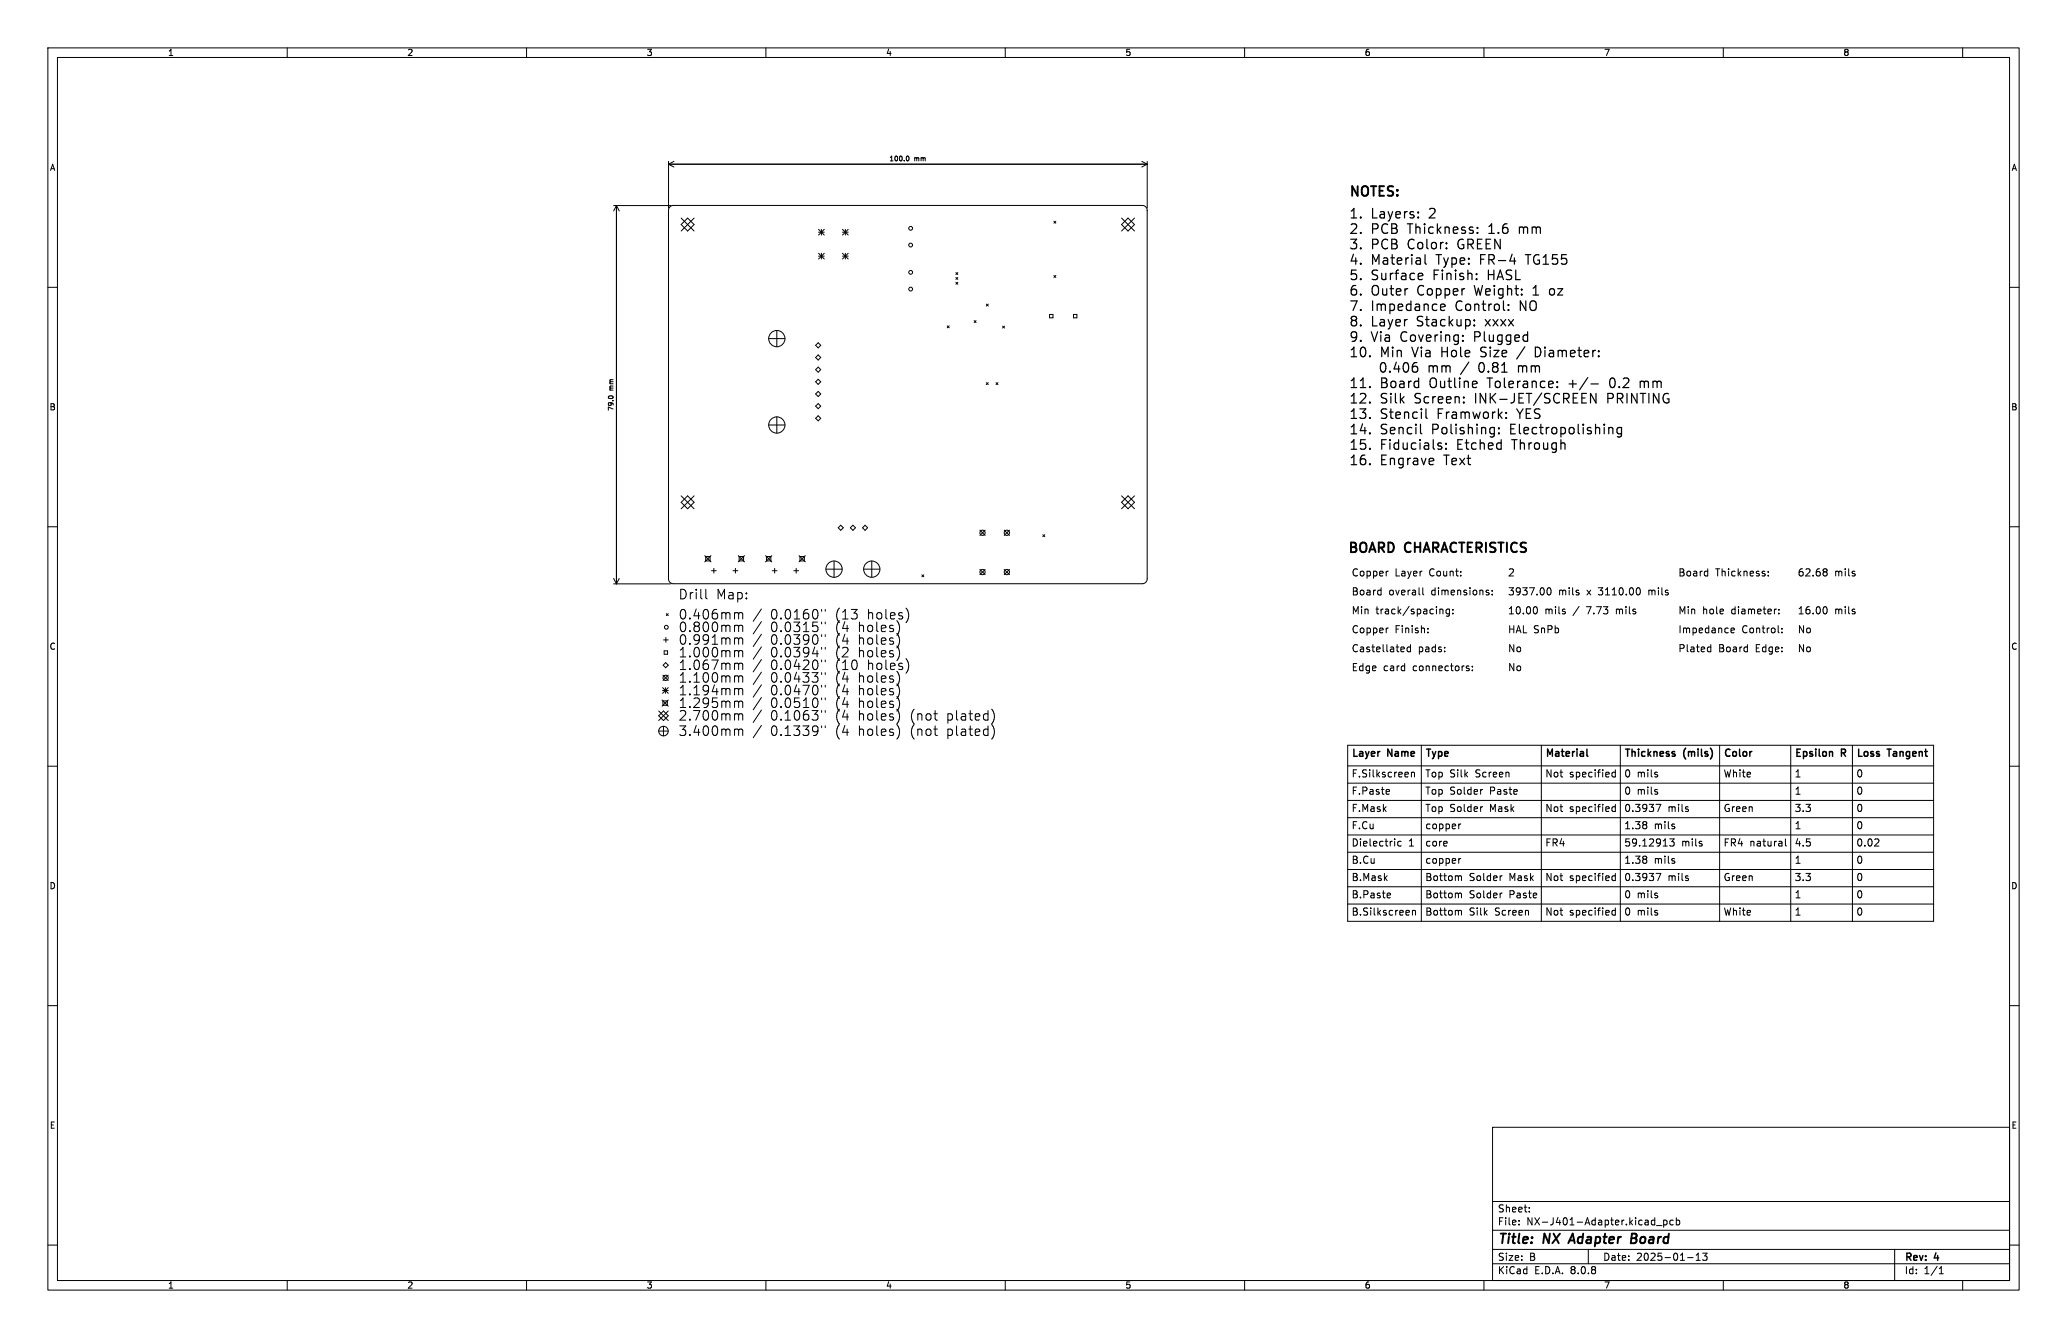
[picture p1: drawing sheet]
<svg xmlns="http://www.w3.org/2000/svg" width="432mm" height="279mm" viewBox="0 0 432 279" stroke-linecap="round" stroke-linejoin="round" font-family="sans-serif">
<defs><g id="words">
<g font-size="2.8">
<text x="281.7" y="41.1">NOTES:</text>
<text x="281.7" y="46.2">1.</text>
<text x="286.4" y="46.2">Layers:</text>
<text x="298.8" y="46.2">2</text>
<text x="281.7" y="49.4">2.</text>
<text x="281.7" y="52.6">3.</text>
<text x="286.4" y="49.4">PCB</text>
<text x="286.4" y="52.6">PCB</text>
<text x="294.3" y="49.4">Thickness:</text>
<text x="294.3" y="52.6">Color:</text>
<text x="305.1" y="52.6">GREEN</text>
<text x="311.5" y="49.4">1.6</text>
<text x="318.2" y="49.4">mm</text>
<text x="281.7" y="55.8">4.</text>
<text x="281.7" y="59.1">5.</text>
<text x="286.4" y="55.8">Material</text>
<text x="286.4" y="59.1">Surface</text>
<text x="299.7" y="59.1">Finish:</text>
<text x="300.3" y="55.8">Type:</text>
<text x="309.7" y="55.8">FR-4</text>
<text x="311.3" y="59.1">HASL</text>
<text x="319.7" y="55.8">TG155</text>
<text x="281.7" y="62.3">6.</text>
<text x="281.7" y="65.5">7.</text>
<text x="286.4" y="62.3">Outer</text>
<text x="286.4" y="65.5">Impedance</text>
<text x="296.3" y="62.3">Copper</text>
<text x="304.3" y="65.5">Control:</text>
<text x="308.6" y="62.3">Weight:</text>
<text x="318" y="65.5">NO</text>
<text x="321.1" y="62.3">1</text>
<text x="324.9" y="62.3">oz</text>
<text x="281.7" y="68.7">8.</text>
<text x="281.7" y="71.9">9.</text>
<text x="286.4" y="68.7">Layer</text>
<text x="286.4" y="71.9">Via</text>
<text x="292.8" y="71.9">Covering:</text>
<text x="296.2" y="68.7">Stackup:</text>
<text x="308.5" y="71.9">Plugged</text>
<text x="310.9" y="68.7">xxxx</text>
<text x="281.7" y="75.2">10.</text>
<text x="288.4" y="75.2">Min</text>
<text x="295.3" y="75.2">Via</text>
<text x="301.6" y="75.2">Hole</text>
<text x="310.2" y="75.2">Size</text>
<text x="322.2" y="75.2">Diameter:</text>
<text x="281.7" y="81.6">11.</text>
<text x="288.4" y="81.6">Board</text>
<text x="289.2" y="78.4">0.406</text>
<text x="298.9" y="81.6">Outline</text>
<text x="299.7" y="78.4">mm</text>
<text x="310.8" y="78.4">0.81</text>
<text x="311.3" y="81.6">Tolerance:</text>
<text x="319.4" y="78.4">mm</text>
<text x="328.5" y="81.6">+/-</text>
<text x="337.5" y="81.6">0.2</text>
<text x="344.1" y="81.6">mm</text>
<text x="281.7" y="84.8">12.</text>
<text x="281.7" y="88">13.</text>
<text x="288.4" y="84.8">Silk</text>
<text x="288.4" y="88">Stencil</text>
<text x="295.8" y="84.8">Screen:</text>
<text x="300.5" y="88">Framwork:</text>
<text x="308.7" y="84.8">INK-JET/SCREEN</text>
<text x="317.5" y="88">YES</text>
<text x="336.6" y="84.8">PRINTING</text>
<text x="281.7" y="91.3">14.</text>
<text x="281.7" y="94.5">15.</text>
<text x="288.4" y="91.3">Sencil</text>
<text x="288.4" y="94.5">Fiducials:</text>
<text x="299.4" y="91.3">Polishing:</text>
<text x="304.6" y="94.5">Etched</text>
<text x="316" y="91.3">Electropolishing</text>
<text x="316.5" y="94.5">Through</text>
<text x="281.7" y="97.7">16.</text>
<text x="288.4" y="97.7">Engrave</text>
<text x="301.9" y="97.7">Text</text>
<text x="281.5" y="116.4">BOARD</text>
<text x="293.6" y="116.4">CHARACTERISTICS</text>
<text x="312.8" y="260.3">Title:</text>
<text x="322.5" y="260.3">NX</text>
<text x="328.8" y="260.3">Adapter</text>
<text x="342.3" y="260.3">Board</text>
</g>
<g font-size="2.1">
<text x="282.2" y="124.8">Board</text>
<text x="282.2" y="120.8">Copper</text>
<text x="290.2" y="124.8">overall</text>
<text x="291.5" y="120.8">Layer</text>
<text x="298.8" y="120.8">Count:</text>
<text x="299.3" y="124.8">dimensions:</text>
<text x="314.9" y="120.8">2</text>
<text x="314.9" y="124.8">3937.00</text>
<text x="325.6" y="124.8">mils</text>
<text x="331.8" y="124.8">x</text>
<text x="334.4" y="124.8">3110.00</text>
<text x="345.2" y="124.8">mils</text>
<text x="350.5" y="120.8">Board</text>
<text x="358.4" y="120.8">Thickness:</text>
<text x="375.4" y="120.8">62.68</text>
<text x="383.3" y="120.8">mils</text>
<text x="282.2" y="128.7">Min</text>
<text x="287.5" y="128.7">track/spacing:</text>
<text x="314.9" y="128.7">10.00</text>
<text x="322.8" y="128.7">mils</text>
<text x="328.9" y="128.7">/</text>
<text x="331.9" y="128.7">7.73</text>
<text x="338.4" y="128.7">mils</text>
<text x="350.5" y="128.7">Min</text>
<text x="355.7" y="128.7">hole</text>
<text x="361.9" y="128.7">diameter:</text>
<text x="375.4" y="128.7">16.00</text>
<text x="383.3" y="128.7">mils</text>
<text x="282.2" y="132.7">Copper</text>
<text x="282.2" y="136.6">Castellated</text>
<text x="291.5" y="132.7">Finish:</text>
<text x="296.3" y="136.6">pads:</text>
<text x="314.9" y="136.6">No</text>
<text x="314.9" y="132.7">HAL SnPb</text>
<text x="350.5" y="132.7">Impedance</text>
<text x="350.5" y="136.6">Plated</text>
<text x="359.1" y="136.6">Board</text>
<text x="363.9" y="132.7">Control:</text>
<text x="367" y="136.6">Edge:</text>
<text x="375.4" y="136.6">No</text>
<text x="375.4" y="132.7">No</text>
<text x="282.2" y="140.6">Edge</text>
<text x="289" y="140.6">card</text>
<text x="295.4" y="140.6">connectors:</text>
<text x="314.9" y="140.6">No</text>
<text x="282.3" y="158.8">Layer</text>
<text x="290" y="158.8">Name</text>
<text x="297.7" y="158.8">Type</text>
<text x="322.7" y="158.8">Material</text>
<text x="339.2" y="158.8">Thickness</text>
<text x="351.8" y="158.8">(mils)</text>
<text x="360" y="158.8">Color</text>
<text x="374.8" y="158.8">Epsilon</text>
<text x="384.7" y="158.8">R</text>
<text x="387.7" y="158.8">Loss</text>
<text x="394.5" y="158.8">Tangent</text>
<text x="282.3" y="162.5">F.Silkscreen</text>
<text x="282.3" y="166.1">F.Paste</text>
<text x="297.7" y="162.5">Top Silk</text>
<text x="297.7" y="166.1">Top Solder</text>
<text x="308" y="162.5">Screen</text>
<text x="311" y="166.1">Paste</text>
<text x="322.7" y="162.5">Not</text>
<text x="327.7" y="162.5">specified</text>
<text x="339.2" y="162.5">0 mils</text>
<text x="339.2" y="166.1">0 mils</text>
<text x="360" y="162.5">White</text>
<text x="374.8" y="166.1">1</text>
<text x="374.8" y="162.5">1</text>
<text x="387.7" y="166.1">0</text>
<text x="387.7" y="162.5">0</text>
<text x="282.3" y="173.3">F.Cu</text>
<text x="282.3" y="169.7">F.Mask</text>
<text x="297.7" y="173.3">copper</text>
<text x="297.7" y="169.7">Top Solder</text>
<text x="311" y="169.7">Mask</text>
<text x="322.7" y="169.7">Not</text>
<text x="327.7" y="169.7">specified</text>
<text x="339.2" y="169.7">0.3937</text>
<text x="339.2" y="173.3">1.38</text>
<text x="345.4" y="173.3">mils</text>
<text x="348.2" y="169.7">mils</text>
<text x="360" y="169.7">Green</text>
<text x="374.8" y="169.7">3.3</text>
<text x="374.8" y="173.3">1</text>
<text x="387.7" y="169.7">0</text>
<text x="387.7" y="173.3">0</text>
<text x="282.3" y="176.9">Dielectric</text>
<text x="294.1" y="176.9">1</text>
<text x="297.7" y="176.9">core</text>
<text x="322.7" y="176.9">FR4</text>
<text x="339.2" y="176.9">59.12913</text>
<text x="351.1" y="176.9">mils</text>
<text x="360" y="176.9">FR4 natural</text>
<text x="374.8" y="176.9">4.5</text>
<text x="387.7" y="176.9">0.02</text>
<text x="282.3" y="184.1">B.Mask</text>
<text x="282.3" y="180.5">B.Cu</text>
<text x="297.7" y="184.1">Bottom</text>
<text x="297.7" y="180.5">copper</text>
<text x="306.7" y="184.1">Solder</text>
<text x="315" y="184.1">Mask</text>
<text x="322.7" y="184.1">Not</text>
<text x="327.7" y="184.1">specified</text>
<text x="339.2" y="184.1">0.3937</text>
<text x="339.2" y="180.5">1.38</text>
<text x="345.4" y="180.5">mils</text>
<text x="348.2" y="184.1">mils</text>
<text x="360" y="184.1">Green</text>
<text x="374.8" y="180.5">1</text>
<text x="374.8" y="184.1">3.3</text>
<text x="387.7" y="180.5">0</text>
<text x="387.7" y="184.1">0</text>
<text x="282.3" y="191.3">B.Silkscreen</text>
<text x="282.3" y="187.7">B.Paste</text>
<text x="297.7" y="191.3">Bottom</text>
<text x="297.7" y="187.7">Bottom</text>
<text x="306.7" y="191.3">Silk</text>
<text x="306.7" y="187.7">Solder</text>
<text x="312" y="191.3">Screen</text>
<text x="315" y="187.7">Paste</text>
<text x="322.7" y="191.3">Not</text>
<text x="327.7" y="191.3">specified</text>
<text x="339.2" y="191.3">0 mils</text>
<text x="339.2" y="187.7">0 mils</text>
<text x="360" y="191.3">White</text>
<text x="374.8" y="191.3">1</text>
<text x="374.8" y="187.7">1</text>
<text x="387.7" y="187.7">0</text>
<text x="387.7" y="191.3">0</text>
<text x="312.8" y="256.1">File:</text>
<text x="312.8" y="253.4">Sheet:</text>
<text x="318.9" y="256.1">NX-J401-Adapter.kicad_pcb</text>
<text x="312.8" y="263.5">Size:</text>
<text x="319.5" y="263.5">B</text>
<text x="334.8" y="263.5">Date:</text>
<text x="341.8" y="263.5">2025-01-13</text>
<text x="397.8" y="263.7">Rev:</text>
<text x="404.2" y="263.7">4</text>
<text x="312.8" y="266.3">KiCad</text>
<text x="320.5" y="266.3">E.D.A.</text>
<text x="328.1" y="266.3">8.0.8</text>
<text x="397.8" y="266.3">Id:</text>
<text x="401.9" y="266.3">1/1</text>
</g>
<g font-size="1.8">
<text x="35" y="11.9">1</text>
<text x="85" y="11.9">2</text>
<text x="135" y="11.9">3</text>
<text x="185" y="11.9">4</text>
<text x="235" y="11.9">5</text>
<text x="285" y="11.9">6</text>
<text x="335" y="11.9">7</text>
<text x="385" y="11.9">8</text>
<text x="10.3" y="35.9">A</text>
<text x="420.1" y="35.9">A</text>
<text x="10.3" y="85.9">B</text>
<text x="420.1" y="85.9">B</text>
<text x="10.3" y="135.9">C</text>
<text x="420.1" y="135.9">C</text>
<text x="10.3" y="185.9">D</text>
<text x="420.1" y="185.9">D</text>
<text x="10.3" y="235.9">E</text>
<text x="420.1" y="235.9">E</text>
<text x="35" y="269.3">1</text>
<text x="85" y="269.3">2</text>
<text x="135" y="269.3">3</text>
<text x="185" y="269.3">4</text>
<text x="235" y="269.3">5</text>
<text x="285" y="269.3">6</text>
<text x="335" y="269.3">7</text>
<text x="385" y="269.3">8</text>
</g>
<g font-size="1.4">
<text x="185.7" y="33.9">100.0</text>
<text x="191" y="33.9">mm</text>
<text x="128.4" y="81.6" transform="rotate(-90 128.4 81.6)">mm</text>
<text x="128.4" y="85.9" transform="rotate(-90 128.4 85.9)">79.0</text>
</g>
</g></defs>
<g fill="none" stroke="#000" stroke-width=".21">
<path d="M10 10h411.8v259.4h-411.8zM12 12h407.8v255.4h-407.8zM60 10v2M110 10v2M160 10v2M210 10v2M260 10v2M310 10v2M360 10v2M410 10v2M139.7 33.7v9.7M139.7 34.3h100"/>
<path d="M139.7 34.3l1.1 .6M140.8 33.7l-1.1 .6M189.6 32.6a.53 .53 0 0 1 .3 .5 .53 .53 0 0 1-.3 .5M238.5 33.7l1.2 .6M239.7 33.7v9.7M239.7 34.3l-1.2 .6M128.2 42.9h12M128.8 42.9v79M128.8 42.9l.6 1.2M128.8 42.9l-.6 1.2M140.7 42.9h97.9a1.02 1.02 0 0 1 1 1M140.7 42.9a1.02 1.02 0 0 0-1.1 1v77a1.02 1.02 0 0 0 1.1 1h97.9a1.02 1.02 0 0 0 1-1v-77"/>
<path d="M140.7 42.9h.1M142.3 45.5l2.7 2.7M143.6 45.5l1.4 1.4-1.4 1.3-1.3-1.3zM145 45.5l-2.7 2.7M171 48.5h1.2M171 52.9l1.2 1.2M171 47.9l1.2 1.2M171 53.5h1.2M171.6 47.9v1.2M171.6 52.9v1.2M172.2 52.9l-1.2 1.2M172.2 47.9l-1.2 1.2"/>
<path d="M176 52.9l1.2 1.2M176 47.9l1.2 1.2M176 48.5h1.2M176 53.5h1.2M176.6 47.9v1.2M176.6 52.9v1.2M177.2 47.9l-1.2 1.2M177.2 52.9l-1.2 1.2M199.7 56.9l.4 .4M199.7 59l.4 .4M199.7 57.9l.4 .4M200.1 56.9l-.4 .4"/>
<path d="M200.1 57.9l-.4 .4M200.1 59l-.4 .4M220.2 46.2l.4 .4M220.2 57.5l.4 .4M220.6 46.2l-.4 .4M220.6 57.5l-.4 .4M234.3 46.9l1.3-1.4 1.4 1.4-1.4 1.3zM234.3 45.5l2.7 2.7M237 45.5l-2.7 2.7M239.6 43.9h.1M10 60h2M160.6 70.7h3.4"/>
<path d="M162.3 69v3.4M170.4 74.7l.5-.6 .6 .6-.6 .5zM170.4 79.7l.5-.5 .6 .5-.6 .6zM170.4 72.1l.5-.5 .6 .5-.6 .5zM170.9 76.7l.6 .5-.6 .5-.5-.5zM197.9 68l.4 .5M198.3 68l-.4 .5M203.5 67l.4 .4M203.9 67l-.4 .4M206 79.9l.4 .4M206.1 63.5l.4 .4M206.4 79.9l-.4 .4"/>
<path d="M206.5 63.5l-.4 .4M208.1 79.9l.4 .4M208.5 79.9l-.4 .4M209.4 68.1l.4 .4M209.8 68.1l-.4 .4M219.3 65.7h.7v.7h-.7zM224.3 65.7h.7v.7h-.7zM419.8 60h2M127.1 82.8l.4-.1 .5 .1M160.6 88.8h3.4M162.3 87.1v3.4M170.4 87.4l.5-.6 .6 .6-.6 .5z"/>
<path d="M170.4 82.3l.5-.6 .6 .6-.6 .5zM170.9 84.3l.6 .5-.6 .5-.5-.5zM10 110h2M142.3 103.5l2.7 2.7M143.6 103.5l1.4 1.4-1.4 1.3-1.3-1.3zM145 103.5l-2.7 2.7M147.2 116l1.3 1.3M147.4 116.2h.9v.9h-.9zM148.5 116l-1.3 1.3M148.6 119.2h1M149.1 118.7v1M153.1 119.2h1"/>
<path d="M153.6 118.7v1M154.2 116l1.3 1.3M154.4 116.2h.9v.9h-.9zM155.5 116l-1.3 1.3M159.9 116l1.3 1.3M160.1 116.2h.9v.9h-.9zM161.2 116l-1.3 1.3M161.3 119.2h1M161.8 118.7v1M165.8 119.2h1M166.3 118.7v1M166.9 116l1.3 1.3"/>
<path d="M167.1 116.2h.9v.9h-.9zM168.2 116l-1.3 1.3M172.5 118.9h3.4M174.2 117.2v3.4M175.6 109.7l.6 .5-.6 .5-.5-.5zM178.2 109.7l.5 .5-.5 .5-.6-.5zM180.2 110.2l.5-.5 .5 .5-.5 .5zM180.4 118.9h3.4M182.1 117.2v3.4M204.7 118.9l1.1 1.1M204.7 110.7l1.1 1.1M205.8 110.7l-1.1 1.1"/>
<path d="M205.8 118.9l-1.1 1.1M209.8 118.9l1.1 1.1M209.8 110.7l1.1 1.1M210.9 118.9l-1.1 1.1M210.9 110.7l-1.1 1.1M217.8 111.7l.5 .4M218.3 111.7l-.5 .4M234.3 103.5l2.7 2.7M235.6 103.5l1.4 1.4-1.4 1.3-1.3-1.3zM237 103.5l-2.7 2.7M290 119.3h-.3M356.6 119.3h.2"/>
<path d="M356.8 118.8v1.5M369.4 119.3v.2M381.1 118.8h.3l.3 .3-.3 .3M381.1 119.4h.3M381.4 119.4l.3 .3v.3l-.3 .3h-.3M419.8 110h2M128.2 121.9h12M128.2 120.8l.6 1.1M129.4 120.8l-.6 1.1M138.6 133.6h1M138.7 135.9h.8v.7h-.8zM139.1 138.4l.5 .5-.5 .5-.6-.5z"/>
<path d="M139.1 133.1v1M139.2 128.1l.4 .4M139.6 128.1l-.4 .4M142.1 139.8h1.2M142.1 138.4l.6-.6v2M142.1 137.2h1.2M142.1 135.8l.6-.6v2M142.2 123.1a1.01 1.01 0 0 1 1.2 1 1.01 1.01 0 0 1-1.2 1zM142.3 130.1l.5-.2a1.25 1.25 0 0 1 0 2l-.5-.2a1.68 1.68 0 0 1 0-1.6zM142.4 132.6l.4-.1a1.25 1.25 0 0 1 0 2h-.2a1.33 1.33 0 0 1-.2-1.9zM142.4 127.4l.4-.1a1.25 1.25 0 0 1 0 2h-.2a1.33 1.33 0 0 1-.2-1.9zM144.1 131.7v.2"/>
<path d="M144.1 134.3v.2M144.1 129.1v.2M144.1 137v.2M144.1 139.6v.2M144.2 123.7v1.4M144.8 123.7l-.4 .1-.2 .3M145.3 135.3l.3-.1a1.25 1.25 0 0 1 0 2h-.2a1.33 1.33 0 0 1-.1-1.9zM145.3 137.9l.3-.1a1.25 1.25 0 0 1 0 2h-.2a1.33 1.33 0 0 1-.1-1.9zM145.3 130.8l-.3 .3v.4l.3 .4 .6-.1 .2-.3v-.4l-.4-.3M145.3 130.8l-.3-.4 .3-.5h.4l.4 .4-.4 .5M145.3 130.8h.4M145.4 127.2l-.4 1.4h1.2"/>
<path d="M145.4 123.1v.1M145.4 123.7v1.4M145.9 127.9v1.4M146.1 133.4l-.4 .4h-.4l-.3-.4v-.5l.2-.3 .5-.1 .3 .2a1.32 1.32 0 0 1-.5 1.8h-.3M146.4 123.1v1.7l.3 .3M147.1 130.1l.4-.2a1.25 1.25 0 0 1 0 2l-.4-.2a1.68 1.68 0 0 1 0-1.6zM147.2 127.4l.3-.1a1.25 1.25 0 0 1 0 2h-.2a1.33 1.33 0 0 1-.1-1.9zM147.2 135.3l.3-.1a1.25 1.25 0 0 1 0 2h-.2a1.33 1.33 0 0 1-.1-1.9zM147.4 123.1v1.7l.3 .3M147.8 137.8a.79 .79 0 0 0-.9 .9v.7l.2 .3 .5 .1 .3-.2 .1-.6-.2-.3-.5-.1-.4 .4M148 133.4l-.4 .4h-.3l-.4-.4v-.5l.2-.3 .5-.1 .3 .2a1.32 1.32 0 0 1-.5 1.8h-.3M148.7 137.8h1.3l-.8 2"/>
<path d="M148.8 134.5h1.1M148.8 133.1l.5-.6v2M149 130.1l.4-.2a1.25 1.25 0 0 1 0 2l-.4-.2a1.68 1.68 0 0 1 0-1.6zM149.1 135.3l.3-.1a1.25 1.25 0 0 1 0 2h-.1a1.33 1.33 0 0 1-.2-1.9zM149.7 127.3a.79 .79 0 0 0-.9 .8v.8l.2 .3 .5 .1 .3-.2 .1-.7-.2-.3-.5-.1-.4 .4M150 125.1v-2l.7 1.4 .6-1.4v2M150.8 130.8a.5 .5 0 0 1 .8 .1M150.8 133.4a.5 .5 0 0 1 .8 .1M150.8 138.7a.5 .5 0 0 1 .8 .1M150.8 128.1a.5 .5 0 0 1 .8 .1M150.8 127.9v1.4M150.8 130.6v1.3"/>
<path d="M150.8 133.2v1.3M150.8 135.8v1.4M150.8 138.5v1.3M150.8 136a.5 .5 0 0 1 .8 .1M151.6 130.9l.3-.3 .5 .1 .1 1.2M151.6 133.5l.3-.3 .5 .1 .1 1.2M151.6 138.8l.3-.3 .5 .1 .1 1.2M151.6 128.2l.3-.3 .5 .1 .1 1.3M151.6 136.1l.3-.3 .5 .1 .1 1.3M151.6 128.2v1.1M151.6 130.9v1M151.6 133.5v1"/>
<path d="M151.6 136.1v1.1M151.6 138.8v1M152.3 123.8h.8l.1 1.3M153.2 124.2l-.7 .1a.39 .39 0 0 0-.3 .4 .39 .39 0 0 0 .3 .4l.7-.1M153.4 130.8a.5 .5 0 0 1 .9 .1M153.4 133.4a.5 .5 0 0 1 .9 .1M153.4 127.9v1.4M153.4 130.6v1.3M153.4 133.2v1.3M153.4 135.8v1.4M153.4 138.5v1.3M153.4 138.7a.5 .5 0 0 1 .9 .1"/>
<path d="M153.4 128.1a.5 .5 0 0 1 .9 .1M153.4 136a.5 .5 0 0 1 .9 .1M154.1 123.8l.6-.1 .4 .4v.6l-.2 .3h-.8M154.1 123.7v2M154.3 130.9l.3-.3 .5 .1 .1 1.2M154.3 133.5l.3-.3 .5 .1 .1 1.2M154.3 128.2l.3-.3 .5 .1 .1 1.3M154.3 138.8l.3-.3 .5 .1 .1 1.2M154.3 128.2v1.1M154.3 130.9v1M154.3 133.5v1M154.3 136.1v1.1"/>
<path d="M154.3 138.8v1M154.3 136.1l.3-.3 .5 .1 .1 1.3M155.9 123.8v.2M155.9 124.9v.2M159.1 137.7l-1.8 2.6M159.1 135.1l-1.8 2.6M159.1 132.4l-1.8 2.6M159.1 127.2l-1.8 2.5M159.1 129.8l-1.8 2.6M161.3 127.4l.5-.1a1.25 1.25 0 0 1 0 2l-.5-.2a1.68 1.68 0 0 1 0-1.7zM161.3 132.7l.5-.2a1.25 1.25 0 0 1 0 2l-.5-.2a1.68 1.68 0 0 1 0-1.6zM161.3 130.1l.5-.2a1.25 1.25 0 0 1 0 2l-.5-.2a1.68 1.68 0 0 1 0-1.6z"/>
<path d="M161.4 135.3l.4-.1a1.25 1.25 0 0 1 0 2h-.2a1.33 1.33 0 0 1-.2-1.9zM161.4 137.9l.4-.1a1.25 1.25 0 0 1 0 2h-.2a1.33 1.33 0 0 1-.2-1.9zM163.2 129.1v.2M163.2 131.7v.2M163.2 134.3v.2M163.2 137v.2M163.2 139.6v.2M164.2 132.7l.5-.2a1.25 1.25 0 0 1 0 2l-.5-.2a1.68 1.68 0 0 1 0-1.6zM164.2 138l.5-.2a1.25 1.25 0 0 1 0 2l-.5-.2a1.68 1.68 0 0 1 0-1.6zM164.2 127.4l.5-.1a1.25 1.25 0 0 1 0 2l-.5-.2a1.68 1.68 0 0 1 0-1.7zM164.2 130.1l.5-.2a1.25 1.25 0 0 1 0 2l-.5-.2a1.68 1.68 0 0 1 0-1.6zM164.2 135.4l.5-.2a1.25 1.25 0 0 1 0 2l-.5-.2a1.68 1.68 0 0 1 0-1.6z"/>
<path d="M165.8 132.5h1.3l-.7 .8a.54 .54 0 0 1 .7 .4v.5l-.2 .2-.8 .1-.3-.2M165.8 129.9h1.3l-.7 .8a.54 .54 0 0 1 .7 .3v.5l-.2 .3-.8 .1-.3-.2M165.8 135.2h1.3l-.7 .7a.54 .54 0 0 1 .7 .4v.5l-.2 .3-.8 .1-.3-.2M165.9 129.3h1.2M165.9 127.8l.6-.5v2M166.4 137.7l-.5 1.5h1.3M166.9 138.5v1.3M167.8 138l.3-.2 .7 .1a.54 .54 0 0 1 .1 .8l-1.2 1.1h1.3M167.8 130.5l.6-.6v2M167.8 131.9h1.2M168.8 127.3a.79 .79 0 0 0-1 .8v.8l.2 .3 .6 .1 .3-.2 .1-.7-.2-.3-.6-.1-.4 .4M169 133.4l-.4 .4h-.4l-.4-.4v-.5l.2-.3 .6-.1 .3 .2a1.32 1.32 0 0 1-.5 1.8h-.4"/>
<path d="M169 136l-.4 .4-.6-.1-.2-.3v-.4l.2-.3 .6-.1 .3 .2a1.32 1.32 0 0 1-.5 1.8h-.4M170 127.4l.4-.1a1.25 1.25 0 0 1 0 2h-.2a1.33 1.33 0 0 1-.2-1.9zM170 132.6l.4-.1a1.25 1.25 0 0 1 0 2h-.2a1.33 1.33 0 0 1-.2-1.9zM170 137.9l.4-.1a1.25 1.25 0 0 1 0 2h-.2a1.33 1.33 0 0 1-.2-1.9zM170.2 135.1l-.5 1.4h1.3M170.7 135.8v1.4M170.8 129.9h-1l-.1 1 .3-.2 .7 .1 .2 .2-.1 .7-.3 .2h-.5l-.3-.2M171.6 127.3v.3M171.6 129.9v.4M171.6 132.5v.4M171.6 135.2v.4M171.6 137.8v.4"/>
<path d="M172.4 127.3v.3M172.4 129.9v.4M172.4 132.5v.4M172.4 135.2v.4M172.4 137.8v.4M175.3 127a2.29 2.29 0 0 0 0 3M175.3 132.3a2.29 2.29 0 0 0 0 3M175.3 137.5a2.29 2.29 0 0 0 0 3.1M175.3 134.9a2.29 2.29 0 0 0 0 3M175.3 129.6a2.29 2.29 0 0 0 0 3.1M176 135.4l.3-.2 .7 .1a.54 .54 0 0 1 .1 .7l-1.2 1.2h1.3M176 129.3h1.2"/>
<path d="M176 127.8l.6-.5v2M176 139.8h1.2M176 138.4l.6-.6v2M176.5 132.4l-.5 1.5h1.3M176.5 129.8l-.5 1.4h1.3M177 130.6v1.3M177 133.2v1.3M177.8 127.3h1.3l-.7 .7a.54 .54 0 0 1 .7 .4v.5l-.2 .3-.8 .1-.3-.2M178.1 138l.5-.2a1.25 1.25 0 0 1 0 2l-.5-.2a1.68 1.68 0 0 1 0-1.6zM179.5 130.8a.5 .5 0 0 1 .9 .1v1M179.5 133.4a.5 .5 0 0 1 .9 .1v1M179.5 129.9v2"/>
<path d="M179.5 132.5v2M179.5 135.2v2M179.5 136a.5 .5 0 0 1 .9 .1v1.1M181.3 136a.54 .54 0 0 1 .6-.2 .54 .54 0 0 1 .4 .4v.6a.54 .54 0 0 1-.5 .4 .54 .54 0 0 1-.5-.4zM181.4 130.7a.54 .54 0 0 1 .9 .2v.6a.54 .54 0 0 1-.5 .4 .54 .54 0 0 1-.5-.4v-.6zM181.4 133.3a.54 .54 0 0 1 .9 .3v.6a.54 .54 0 0 1-.5 .4 .54 .54 0 0 1-.5-.4v-.6zM181.4 128.1a.5 .5 0 0 1 .9 .1v1.1M181.4 138.7a.5 .5 0 0 1 .9 .1v1M181.4 127.3v2M181.4 137.8v2M183.2 129.9v1.7l.2 .3M183.2 132.5v1.8l.2 .2"/>
<path d="M183.2 135.2v1.7l.2 .3M183.3 138.6a.54 .54 0 0 1 .9 .3v.5a.54 .54 0 0 1-.5 .4 .54 .54 0 0 1-.5-.4v-.5zM183.3 128a.54 .54 0 0 1 .9 .3v.6a.54 .54 0 0 1-.5 .4 .54 .54 0 0 1-.5-.4v-.6zM184.1 131.2l1-.2-.1-.3-.6-.1-.3 .3 .1 .9h.8M184.1 133.9l1-.2-.1-.4-.6-.1-.3 .3 .1 .9h.8M184.1 136.5l1-.2-.1-.4-.6-.1-.3 .3 .1 1h.8M185.1 127.3v1.7l.2 .3M185.1 137.8v1.7l.2 .3M186 128.6l1-.2-.1-.4-.6-.1-.3 .3 .1 1h.8M186 139.2l1-.2-.1-.4-.6-.1-.3 .3 .1 .9h.8M186.6 130.7l-.5-.1-.3 .3 .1 .2 .7 .2v.5h-.8M186.6 133.3l-.5-.1-.3 .3 .1 .3 .7 .2v.4h-.8"/>
<path d="M186.6 135.9l-.5-.1-.3 .3 .1 .3 .7 .2v.5h-.8M187.3 129.6a2.29 2.29 0 0 1 0 3.1M187.3 132.3a2.29 2.29 0 0 1 0 3M187.3 134.9a2.29 2.29 0 0 1 0 3M188.5 128l-.5-.1-.3 .3 .1 .3 .7 .2v.5h-.8M188.5 138.6l-.5-.1-.3 .3 .1 .3 .7 .1v.5h-.8M189.3 137.5a2.29 2.29 0 0 1 0 3.1M189.3 127a2.29 2.29 0 0 1 0 3M192.6 120l.4 .4M193 120l-.4 .4M288.4 123.2l.1 .1M288.5 122.7v1.5"/>
<path d="M288.5 124.2h-.1M290 131.1l-.3 .1M293.3 135.2l.1 .3-.7 .1M294.7 134.6v1.5M294.7 135.2l-.5-.1-.3 .3 .2 .6h.6M297.2 122.7v1.3l.2 .2M298.3 132v.1M298.3 131.2v.2M300.9 127.3h.5v.9M302.8 127.3l-.4-.1-.3 .3 .1 .6h.6M302.8 127.2v1.2l-.3 .3-.3-.1M303.5 128v.2"/>
<path d="M303.5 127.3v.1M306.7 139.6l.2 .2-.2 .3M306.7 139.1h.2M307.6 139.9v.2M307.6 139.1v.2M310.9 123.7l.2 .2-.2 .3M310.9 123.2l.1 .1M311.7 124.1v.1M311.7 123.3v.1M320.7 126.7a.8 .8 0 0 1 .5 .7 .8 .8 0 0 1-.5 .8M323.3 122.9l.2-.2a.8 .8 0 0 1 .5 .8 .8 .8 0 0 1-.5 .7l-.2-.1-.1-.4zM337.7 127.2v1"/>
<path d="M337.9 127.2l-.2 .1M342.6 123v.9M344.5 123.2v1M344.7 123.2l-.2 .2M356.8 120.2l-.2 .1M357 135.1l.4 .1M357.4 136l-.4 .1M357.4 134.6v1.5M361.6 131.6l.7-.1v-.3l-.5-.1-.2 .3 .1 .7h.6M369.4 120.1v.2M371.6 128v.2M371.6 127.3v.1"/>
<path d="M372.3 132v.1M372.3 131.2v.2M381.2 126.7a.8 .8 0 0 1 .5 .7 .8 .8 0 0 1-.5 .8M10 160h2M137.6 152.7h2M137.6 148.5l2 2M138.3 146.2l1.3 1.3M138.4 143.6l1.2 1.2M138.4 144.2h1.2M138.5 146.4h.9v.9h-.9zM138.5 141l1.1 1.1M138.6 148.5l1 1-1 1-1-1z"/>
<path d="M138.6 151.7v2M139 143.6v1.2M139.6 141l-1.1 1.1M139.6 146.2l-1.3 1.3M139.6 148.5l-2 2M139.6 143.6l-1.2 1.2M142 151.6h1.3l-.7 .7a.54 .54 0 0 1 .7 .4v.5l-.2 .3-.8 .1-.3-.2M142.1 142.5h1.2M142.1 148.6l.3-.2 .7 .1a.54 .54 0 0 1 .1 .7l-1.2 1.2h1.3M142.1 143.7l.6-.6v2M142.1 147.7h1.2M142.1 141l.6-.5v2"/>
<path d="M142.1 146.3l.6-.6v2M142.1 145.1h1.2M144.1 142.3v.2M144.1 144.9v.2M144.1 147.5v.2M144.1 150.2v.2M144.1 153.4v.2M144.9 148.4h1.3l-.9 2M145 142.5h1.1M145 145.9l.3-.2 .6 .1a.54 .54 0 0 1 .1 .8l-1.1 1.1h1.2M145 145.1h1.1M145 143.7l.5-.6v2"/>
<path d="M145 141l.5-.5v2M145.4 151.5l-.4 1.4h1.2M145.9 152.2v1.4M147.1 140.6l.4-.1a1.25 1.25 0 0 1 0 2l-.4-.2a1.68 1.68 0 0 1 0-1.7zM147.2 148.5l.3-.1a1.25 1.25 0 0 1 0 2h-.2a1.33 1.33 0 0 1-.1-1.9zM147.2 151.7l.3-.1a1.25 1.25 0 0 1 0 2h-.2a1.33 1.33 0 0 1-.1-1.9zM148 144l-.4 .3h-.3l-.4-.3v-.5l.2-.3 .5-.1 .3 .2a1.32 1.32 0 0 1-.5 1.8h-.3M148 146.6l-.4 .4h-.3l-.4-.4v-.5l.2-.3 .5-.1 .3 .2a1.32 1.32 0 0 1-.5 1.8h-.3M149.1 140.6l.3-.1a1.25 1.25 0 0 1 0 2h-.1a1.33 1.33 0 0 1-.2-1.9zM149.1 151.7l.3-.1a1.25 1.25 0 0 1 0 2h-.1a1.33 1.33 0 0 1-.2-1.9zM149.1 148.5l.3-.1a1.25 1.25 0 0 1 0 2h-.1a1.33 1.33 0 0 1-.2-1.9zM149.3 143l-.5 1.4h1.2"/>
<path d="M149.7 143.8v1.3M149.8 145.7h-.9l-.1 1 .3-.2 .6 .1 .2 .3-.1 .6-.3 .2h-.4l-.3-.2M150.8 149.2a.5 .5 0 0 1 .8 .1M150.8 144a.5 .5 0 0 1 .8 .1M150.8 146.6a.5 .5 0 0 1 .8 .1M150.8 152.4a.5 .5 0 0 1 .8 .1M150.8 141.1v1.4M150.8 143.8v1.3M150.8 146.4v1.3M150.8 149v1.4M150.8 152.2v1.4M150.8 141.3a.5 .5 0 0 1 .8 .1"/>
<path d="M151.6 149.3l.3-.3 .5 .1 .1 1.3M151.6 141.4l.3-.3 .5 .1 .1 1.3M151.6 144.1l.3-.3 .5 .1 .1 1.2M151.6 146.7l.3-.3 .5 .1 .1 1.2M151.6 152.5l.3-.3 .5 .1 .1 1.3M151.6 141.4v1.1M151.6 144.1v1M151.6 146.7v1M151.6 149.3v1.1M151.6 152.5v1.1M153.4 149.2a.5 .5 0 0 1 .9 .1M153.4 141.1v1.4"/>
<path d="M153.4 143.8v1.3M153.4 146.4v1.3M153.4 149v1.4M153.4 152.2v1.4M153.4 144a.5 .5 0 0 1 .9 .1M153.4 146.6a.5 .5 0 0 1 .9 .1M153.4 152.4a.5 .5 0 0 1 .9 .1M153.4 141.3a.5 .5 0 0 1 .9 .1M154.3 149.3l.3-.3 .5 .1 .1 1.3M154.3 146.7l.3-.3 .5 .1 .1 1.2M154.3 144.1l.3-.3 .5 .1 .1 1.2M154.3 152.5l.3-.3 .5 .1 .1 1.3"/>
<path d="M154.3 141.4v1.1M154.3 144.1v1M154.3 146.7v1M154.3 149.3v1.1M154.3 152.5v1.1M154.3 141.4l.3-.3 .5 .1 .1 1.3M159.1 143l-1.8 2.6M159.1 140.4l-1.8 2.5M159.1 148.3l-1.8 2.6M159.1 145.6l-1.8 2.6M159.1 151.5l-1.8 2.6M161.3 140.6l.5-.1a1.25 1.25 0 0 1 0 2l-.5-.2a1.68 1.68 0 0 1 0-1.7z"/>
<path d="M161.3 143.3l.5-.2a1.25 1.25 0 0 1 0 2l-.5-.2a1.68 1.68 0 0 1 0-1.6zM161.3 148.6l.5-.2a1.25 1.25 0 0 1 0 2l-.5-.2a1.68 1.68 0 0 1 0-1.6zM161.3 151.8l.5-.2a1.25 1.25 0 0 1 0 2l-.5-.2a1.68 1.68 0 0 1 0-1.6zM161.4 145.8l.4-.1a1.25 1.25 0 0 1 0 2h-.2a1.33 1.33 0 0 1-.2-1.9zM163.2 153.4v.2M163.2 142.3v.2M163.2 144.9v.2M163.2 147.5v.2M163.2 150.2v.2M164 149l.6-.6v2M164 152.2l.6-.6v2M164 150.4h1.2"/>
<path d="M164 153.6h1.2M164.2 140.6l.5-.1a1.25 1.25 0 0 1 0 2l-.5-.2a1.68 1.68 0 0 1 0-1.7zM164.2 143.3l.5-.2a1.25 1.25 0 0 1 0 2l-.5-.2a1.68 1.68 0 0 1 0-1.6zM164.2 145.9l.5-.2a1.25 1.25 0 0 1 0 2l-.5-.2a1.68 1.68 0 0 1 0-1.6zM165.8 151.6h1.3l-.7 .7a.54 .54 0 0 1 .7 .4v.5l-.2 .3-.8 .1-.3-.2M166.1 148.6l.5-.2a1.25 1.25 0 0 1 0 2l-.5-.2a1.68 1.68 0 0 1 0-1.6zM166.4 143l-.5 1.4h1.3M166.4 140.4l-.5 1.4h1.3M166.9 141.1v1.4M166.9 143.8v1.3M167 145.7h-1l-.1 1 .3-.2 .7 .1 .2 .3-.1 .6-.3 .2h-.5l-.3-.2M167.7 140.5h1.3l-.7 .7a.54 .54 0 0 1 .7 .4v.5l-.2 .3-.8 .1-.3-.2"/>
<path d="M167.7 151.6h1.3l-.7 .7a.54 .54 0 0 1 .7 .4v.5l-.2 .3-.8 .1-.3-.2M167.7 143.1h1.4l-.9 2M167.8 147.7h1.2M167.8 146.3l.6-.6v2M168.8 148.4a.79 .79 0 0 0-1 .8v.8l.2 .3 .6 .1 .3-.2 .1-.7-.2-.3-.6-.1-.4 .4M169.6 140.5h1.3l-.7 .7a.54 .54 0 0 1 .7 .4v.5l-.2 .3-.8 .1-.3-.2M169.6 148.4h1.3l-.7 .7a.54 .54 0 0 1 .7 .4v.5l-.2 .3-.8 .1-.3-.2M170 143.2l.4-.1a1.25 1.25 0 0 1 0 2h-.2a1.33 1.33 0 0 1-.2-1.9zM170 145.8l.4-.1a1.25 1.25 0 0 1 0 2h-.2a1.33 1.33 0 0 1-.2-1.9zM170.9 152.4l-.4 .4h-.4l-.4-.4v-.4l.2-.3 .6-.1 .3 .2a1.32 1.32 0 0 1-.5 1.8h-.4M171.6 140.5v.3M171.6 143.1v.4"/>
<path d="M171.6 145.7v.4M171.6 148.4v.4M171.6 151.6v.4M172.4 140.5v.3M172.4 143.1v.4M172.4 145.7v.4M172.4 148.4v.4M172.4 151.6v.4M175.3 148.1a2.29 2.29 0 0 0 0 3M175.3 140.2a2.29 2.29 0 0 0 0 3M175.3 142.8a2.29 2.29 0 0 0 0 3.1M175.3 145.5a2.29 2.29 0 0 0 0 3"/>
<path d="M175.3 151.3a2.29 2.29 0 0 0 0 3M176.5 143l-.5 1.4h1.3M176.5 148.3l-.5 1.4h1.3M176.5 145.6l-.5 1.5h1.3M176.5 140.4l-.5 1.4h1.3M176.5 151.5l-.5 1.4h1.3M177 141.1v1.4M177 143.8v1.3M177 146.4v1.3M177 149v1.4M177 152.2v1.4M179.5 149.2a.5 .5 0 0 1 .9 .1v1.1"/>
<path d="M179.5 144a.5 .5 0 0 1 .9 .1v1M179.5 146.6a.5 .5 0 0 1 .9 .1v1M179.5 152.4a.5 .5 0 0 1 .9 .1v1.1M179.5 140.5v2M179.5 143.1v2M179.5 145.7v2M179.5 148.4v2M179.5 151.6v2M179.5 141.3a.5 .5 0 0 1 .9 .1v1.1M181.3 146.6a.54 .54 0 0 1 .6-.2 .54 .54 0 0 1 .4 .4v.6a.54 .54 0 0 1-.5 .4 .54 .54 0 0 1-.5-.4zM181.4 141.2a.54 .54 0 0 1 .9 .3v.6a.54 .54 0 0 1-.5 .4 .54 .54 0 0 1-.5-.4v-.6zM181.4 152.3a.54 .54 0 0 1 .9 .3v.6a.54 .54 0 0 1-.5 .4 .54 .54 0 0 1-.5-.4v-.6z"/>
<path d="M181.4 149.1a.54 .54 0 0 1 .9 .3v.6a.54 .54 0 0 1-.5 .4 .54 .54 0 0 1-.5-.4v-.6zM181.4 143.9a.54 .54 0 0 1 .9 .2v.6a.54 .54 0 0 1-.5 .4 .54 .54 0 0 1-.5-.4v-.6zM183.2 140.5v1.7l.2 .3M183.2 143.1v1.7l.2 .3M183.2 145.7v1.8l.2 .2M183.2 148.4v1.7l.2 .3M183.2 151.6v1.7l.2 .3M184.1 141.8l1-.2-.1-.4-.6-.1-.3 .3 .1 1h.8M184.1 144.4l1-.2-.1-.3-.6-.1-.3 .3 .1 .9h.8M184.1 147.1l1-.2-.1-.4-.6-.1-.3 .3 .1 .9h.8M184.1 149.7l1-.2-.1-.4-.6-.1-.3 .3 .1 1h.8M184.1 152.9l1-.2-.1-.4-.6-.1-.3 .3 .1 1h.8"/>
<path d="M186.6 141.2l-.5-.1-.3 .3 .1 .3 .7 .2v.5h-.8M186.6 149.1l-.5-.1-.3 .3 .1 .3 .7 .2v.5h-.8M186.6 143.9l-.5-.1-.3 .3 .1 .2 .7 .2v.5h-.8M186.6 146.5l-.5-.1-.3 .3 .1 .3 .7 .2v.4h-.8M186.6 152.3l-.5-.1-.3 .3 .1 .3 .7 .2v.5h-.8M187.3 148.1a2.29 2.29 0 0 1 0 3M187.3 140.2a2.29 2.29 0 0 1 0 3M187.3 142.8a2.29 2.29 0 0 1 0 3.1M187.3 145.5a2.29 2.29 0 0 1 0 3M187.3 151.3a2.29 2.29 0 0 1 0 3M191 148.1a2.29 2.29 0 0 0 0 3M191 151.3a2.29 2.29 0 0 0 0 3"/>
<path d="M191.7 149.2a.5 .5 0 0 1 .9 .1v1.1M191.7 152.4a.5 .5 0 0 1 .9 .1v1.1M191.7 149v1.4M191.7 152.2v1.4M193.5 149.2a.54 .54 0 0 1 .6-.2 .54 .54 0 0 1 .4 .4v.6a.54 .54 0 0 1-.5 .4 .54 .54 0 0 1-.6-.4zM193.5 152.4a.54 .54 0 0 1 .6-.2 .54 .54 0 0 1 .4 .4v.6a.54 .54 0 0 1-.5 .4 .54 .54 0 0 1-.6-.4zM195.1 149h.7M195.1 152.2h.7M195.3 148.4v1.7l.1 .2 .4 .1M195.3 151.6v1.7l.1 .2 .4 .1M198 149.1l.6-.1 .4 .4v.6l-.2 .3h-.8M198 152.3l.6-.1 .4 .4v.6l-.2 .3h-.8"/>
<path d="M198 149v2M198 152.2v2M199.8 148.4v1.7l.3 .3M199.8 151.6v1.7l.3 .3M200.9 149.1h.7l.1 1.3M200.9 152.3h.7l.1 1.3M201.7 149.5l-.6 .1a.39 .39 0 0 0-.3 .4 .39 .39 0 0 0 .3 .4l.6-.1M201.7 152.7l-.6 .1a.39 .39 0 0 0-.3 .4 .39 .39 0 0 0 .3 .4l.6-.1M202.4 149h.8M202.4 152.2h.8M202.7 148.4v1.7l.1 .2 .4 .1M202.7 151.6v1.7l.1 .2 .4 .1"/>
<path d="M203.7 149.7l1-.2-.1-.4-.6-.1-.3 .3 .1 1h.8M203.7 152.9l1-.2-.1-.4-.6-.1-.3 .3 .1 1h.8M206.4 149.1l-.6-.1-.4 .4v.6l.2 .3h.8M206.4 148.4v2M206.4 151.6v2M206.4 152.3l-.6-.1-.4 .4v.6l.2 .3h.8M207.2 148.1a2.29 2.29 0 0 1 0 3M207.2 151.3a2.29 2.29 0 0 1 0 3M281.5 155.6h122.4v36.8h-122.4zM281.5 159.9h122.4M296.9 155.6v36.8M322 155.6v36.8"/>
<path d="M338.5 155.6v36.8M359.2 155.6v36.8M374.1 155.6v36.8M387 155.6v36.8M419.8 160h2M281.5 170.8h122.4M281.5 178h122.4M281.5 163.5h122.4M281.5 167.1h122.4M281.5 174.4h122.4M290.1 164.9l.2 .3-.7 .2M290.2 165.8l-.1 .1"/>
<path d="M292.7 175.7h-.4l-.3 .3 .1 .6h.6M294.8 161.3v1M294.8 161.4l.3-.1h.3l.1 1M305.2 172.1l-.5 .3M305.2 179.3l-.5 .3M309.7 164.9l-.3 .1M309.7 168.5l-.3 .1M315.2 161.3v1M316.9 164.9v.3l-.7 .2M337.4 160.8v1.5M337.4 168v1.5M337.4 161.3h-.4l-.3 .2 .2 .7h.5"/>
<path d="M337.4 168.5h-.4l-.3 .2 .2 .7h.5M343.9 171.7v.4M343.9 172.4v.5M343.9 178.9v.4M343.9 179.6v.5M345.9 168h1l-.6 1.5M346.1 161.8l.2 .2-.2 .3M346.1 165.4l.2 .2-.2 .3M346.1 161.3h.1M346.1 164.9h.1M348.8 175.2h.9l-.5 .5 .5 .2v.6l-.3 .2-.6-.2M349.7 172.6l.2 .2-.2 .3"/>
<path d="M349.7 179.8l.2 .2-.2 .3M349.7 172.1h.1M349.7 179.3l.1 .1M352.5 169l.2 .2-.2 .3M352.5 168.5h.2M355.4 176.2l.2 .2-.2 .3M355.4 175.7h.1M373 175.2v1.3l.2 .2M392.4 175.2l.1 .3-.1 .3-.8 .9h.9M281.5 188.8h122.4M281.5 181.6h122.4M281.5 185.2h122.4"/>
<path d="M290 186.5l.4 .1 .1 .2-.7 .2M290.4 187.4l-.4 .1M295.1 190.2l.2-.1 .3 .1 .1 .9M295.1 190.1v1M304.9 190.1l.4 .2v.8M304.9 182.9l.4 .2v.8M304.9 186.5l.4 .2v.8M313.8 182.9l-.4 .1M313.8 186.5l-.4 .1M319.2 190.2l.1 .9M320.9 186.6l.1 .2-.7 .2M337.4 182.4v1.5"/>
<path d="M337.4 189.6v1.5M337.4 190.2l-.4-.1-.3 .3 .2 .6h.5M337.4 183l-.4-.1-.3 .3 .2 .6h.5M345.9 182.4h1l-.6 1.5M346.1 187l.2 .2-.2 .3M346.1 190.6l.2 .2-.2 .3M346.1 190.1l.1 .1M346.1 186.5l.1 .1M352.5 183.4l.2 .2-.2 .3M352.5 182.9l.2 .1M10 210h2M419.8 210h2"/>
<path d="M311.8 235.4h108v32h-108zM10 260h2M311.8 256.9h108M311.8 250.9h108M317.3 255.6v.2M317.3 254.9v.1M319.5 252.9v.2M319.5 252.2v.1M345.5 254.8l.2 .1M345.7 254.3v1.5M345.7 255.7l-.2 .1M346 255.9h1.2"/>
<path d="M347.5 254.8v1.5M347.5 254.9l.5-.1 .3 .3-.2 .6h-.6M349.5 254.9l-.4-.1-.3 .3 .2 .6h.5M350.2 254.9l.4-.1 .3 .3-.1 .6h-.6M350.2 254.3v1.5M419.8 260h2M60 267.4v2M110 267.4v2M160 267.4v2M210 267.4v2M260 267.4v2M310 267.4v2"/>
<path d="M311.8 263.9h108M311.8 260.9h108M331.8 260.9v3M352.5 262.6h1.2M354.3 263.2h.9M354.3 262.1l.5-.4v1.5M355.7 261.7h.9l-.5 .6 .4 .1v.6l-.2 .2-.6-.2M360 267.4v2M395.8 260.9v6.5M405.1 266h.9M405.1 264.9l.4-.4v1.5M410 267.4v2"/>
<circle cx="190.2" cy="51.2" r=".4"/>
<circle cx="190.2" cy="56.9" r=".4"/>
<circle cx="190.2" cy="47.7" r=".4"/>
<circle cx="162.3" cy="70.7" r="1.7"/>
<circle cx="190.2" cy="60.4" r=".4"/>
<circle cx="162.3" cy="88.8" r="1.7"/>
<circle cx="174.2" cy="118.9" r="1.7"/>
<circle cx="182.1" cy="118.9" r="1.7"/>
<circle cx="205.2" cy="119.5" r=".55"/>
<circle cx="205.2" cy="111.3" r=".55"/>
<circle cx="210.3" cy="119.5" r=".55"/>
<circle cx="210.3" cy="111.3" r=".55"/>
<circle cx="139.2" cy="131" r=".4"/>
<circle cx="138.6" cy="152.7" r="1"/>
<circle cx="139" cy="141.5" r=".55"/>
</g>
<g fill="none" stroke="#000" stroke-width=".4">
<path d="M283.2 113.5l-.3-.2h-.7v2M284.2 113.6a.68 .68 0 0 1 1.2 0M286 115.3l.7-2 .7 2M289.1 113.5l-.3-.2h-.8v2M291 113.6l-.5-.3h-.5v2M294.7 113.5l-.1-.1a.72 .72 0 0 0-.9 .2M295.6 113.3v2M296.7 113.3v2M297.4 115.3l.6-2 .7 2M300.4 113.5l-.3-.2h-.7v2M301.1 115.3l.6-2 .7 2M304.2 113.5l-.1-.1a.72 .72 0 0 0-.9 .2"/>
<path d="M304.8 113.3h1.1M305.4 113.3v2M307.6 113.3h-1v2M309.5 113.5l-.3-.2h-.8v2M310.4 113.3v2M312.4 113.4l-.7-.1-.3 .2M313 113.3h1.1M313.6 113.3v2M314.8 113.3v2M316.9 113.5l-.1-.1a.72 .72 0 0 0-1 .2M318.8 113.4l-.8-.1-.3 .2M328.5 257.6l-.9 2"/>
<path d="M340.8 258.6h.7M341.5 258.6l.2 .1M341.6 257.6h-.7l-.2 2 .9-.1M341.7 258.5l-.2 .1"/>
</g>
<g fill="none" stroke="#000" stroke-width=".3">
<path d="M282.8 156.4v1.5M288.1 156.9h.2M290.8 156.4v1.5l-.9-1.5v1.5M298 156.4h.9M298.4 156.4v1.5M323.3 157.9v-1.5l.5 1.1 .5-1.1v1.5M326.4 156.4v1.3M329.4 156.4v.2M330.7 157l.1 .9M330.8 157.9h-.1M330.8 157.3l-.1 .1M331.5 156.4v1.3l.2 .2"/>
<path d="M339.6 156.4h.8M340 156.4v1.5M340.9 156.4v1.5M342.3 156.4v.2M344.3 156.4v1.5M349.3 157.2l.6 .4-.2 .3h-.4M349.9 157l-.4-.1-.2 .2M352.2 156.2l-.3 .4M354.7 156.4v.2M355.4 156.4v1.3M357.3 156.2a1.74 1.74 0 0 1 .1 2.2M361.4 156.6l-.4-.2-.4 .2"/>
<path d="M363.4 156.4v1.3M366 156.9l-.3 .1M376.1 156.4h-.7v1.5M379.3 156.4v.2M380 156.4v1.3M382.3 157h.5v.9M385.5 156.6l-.8-.2v1.5M388.3 156.4v1.5M394.2 156.4h.9M394.6 156.4v1.5M402.3 156.4v1.3"/>
</g>
<g fill="none" stroke="#000" stroke-width=".25">
<path d="M296.3 45.3v.2M296.3 44.3v.2M296.6 57.1l.5 .1 .1 .3-.9 .2M297.1 58.3l-.5 .1M297.7 53.2v1.7l.3 .3M308.6 48.5v.2M308.6 47.5v.2M318.6 53.2h1.2M298.6 76.4v1.3M299.1 76.4l-.5 .2M301 64.7h.8M301.9 63.8v.2l-1 .2"/>
<path d="M305.6 71.1v.2M306.8 75.6l-1.7 2.6M308 67.9v.2M308 66.8v.2M309.3 74.4l.3 .1M309.4 75.7a1.25 1.25 0 0 0 0 2l.4-.1 .2-.3M315.1 64.6v.2M317.2 76.6a.5 .5 0 0 1 .9 .1M317.2 76.4v1.3M318.1 76.7v1M318.6 72.4l-1.8 2.6M318.6 76.4l-.4 .1-.1 .2"/>
<path d="M320.3 61.6h1.1M320.5 60.1l-.2 .1M321.5 72.6l-.8-.1v2l.8-.1M324.1 60.3l-.4 .4v.5l.4 .4M325.3 79.7v.2M336.7 78.9a1.25 1.25 0 0 0 0 2M342.6 79.6v1.3M343.4 79.7a.54 .54 0 0 0-.8 .1M296.7 88.6v1.7l.3 .3M297.9 85.4v1.7l.3 .3M300.6 93.1l.5 .1 .1 .3-.3 .3h-.3M302.1 93.6v.2"/>
<path d="M313.1 90.4v.2M313.1 89.4v.1M314.6 87.2v.2M314.6 86.1v.2M325.3 80.7v.2M332.3 82.2l1.1 2v-2M332.4 80.2h1.5M335.9 83.2h.7M336.4 89.3l.4 .1 .1 .1v1.1M336.6 82.2h-.7v2M338.7 89.4l-.5-.1-.4 .3v.6l.2 .3h.7M338.7 89.3v1.6a.54 .54 0 0 1-.8 .3"/>
</g>
<use href="#words"/>
</svg>
